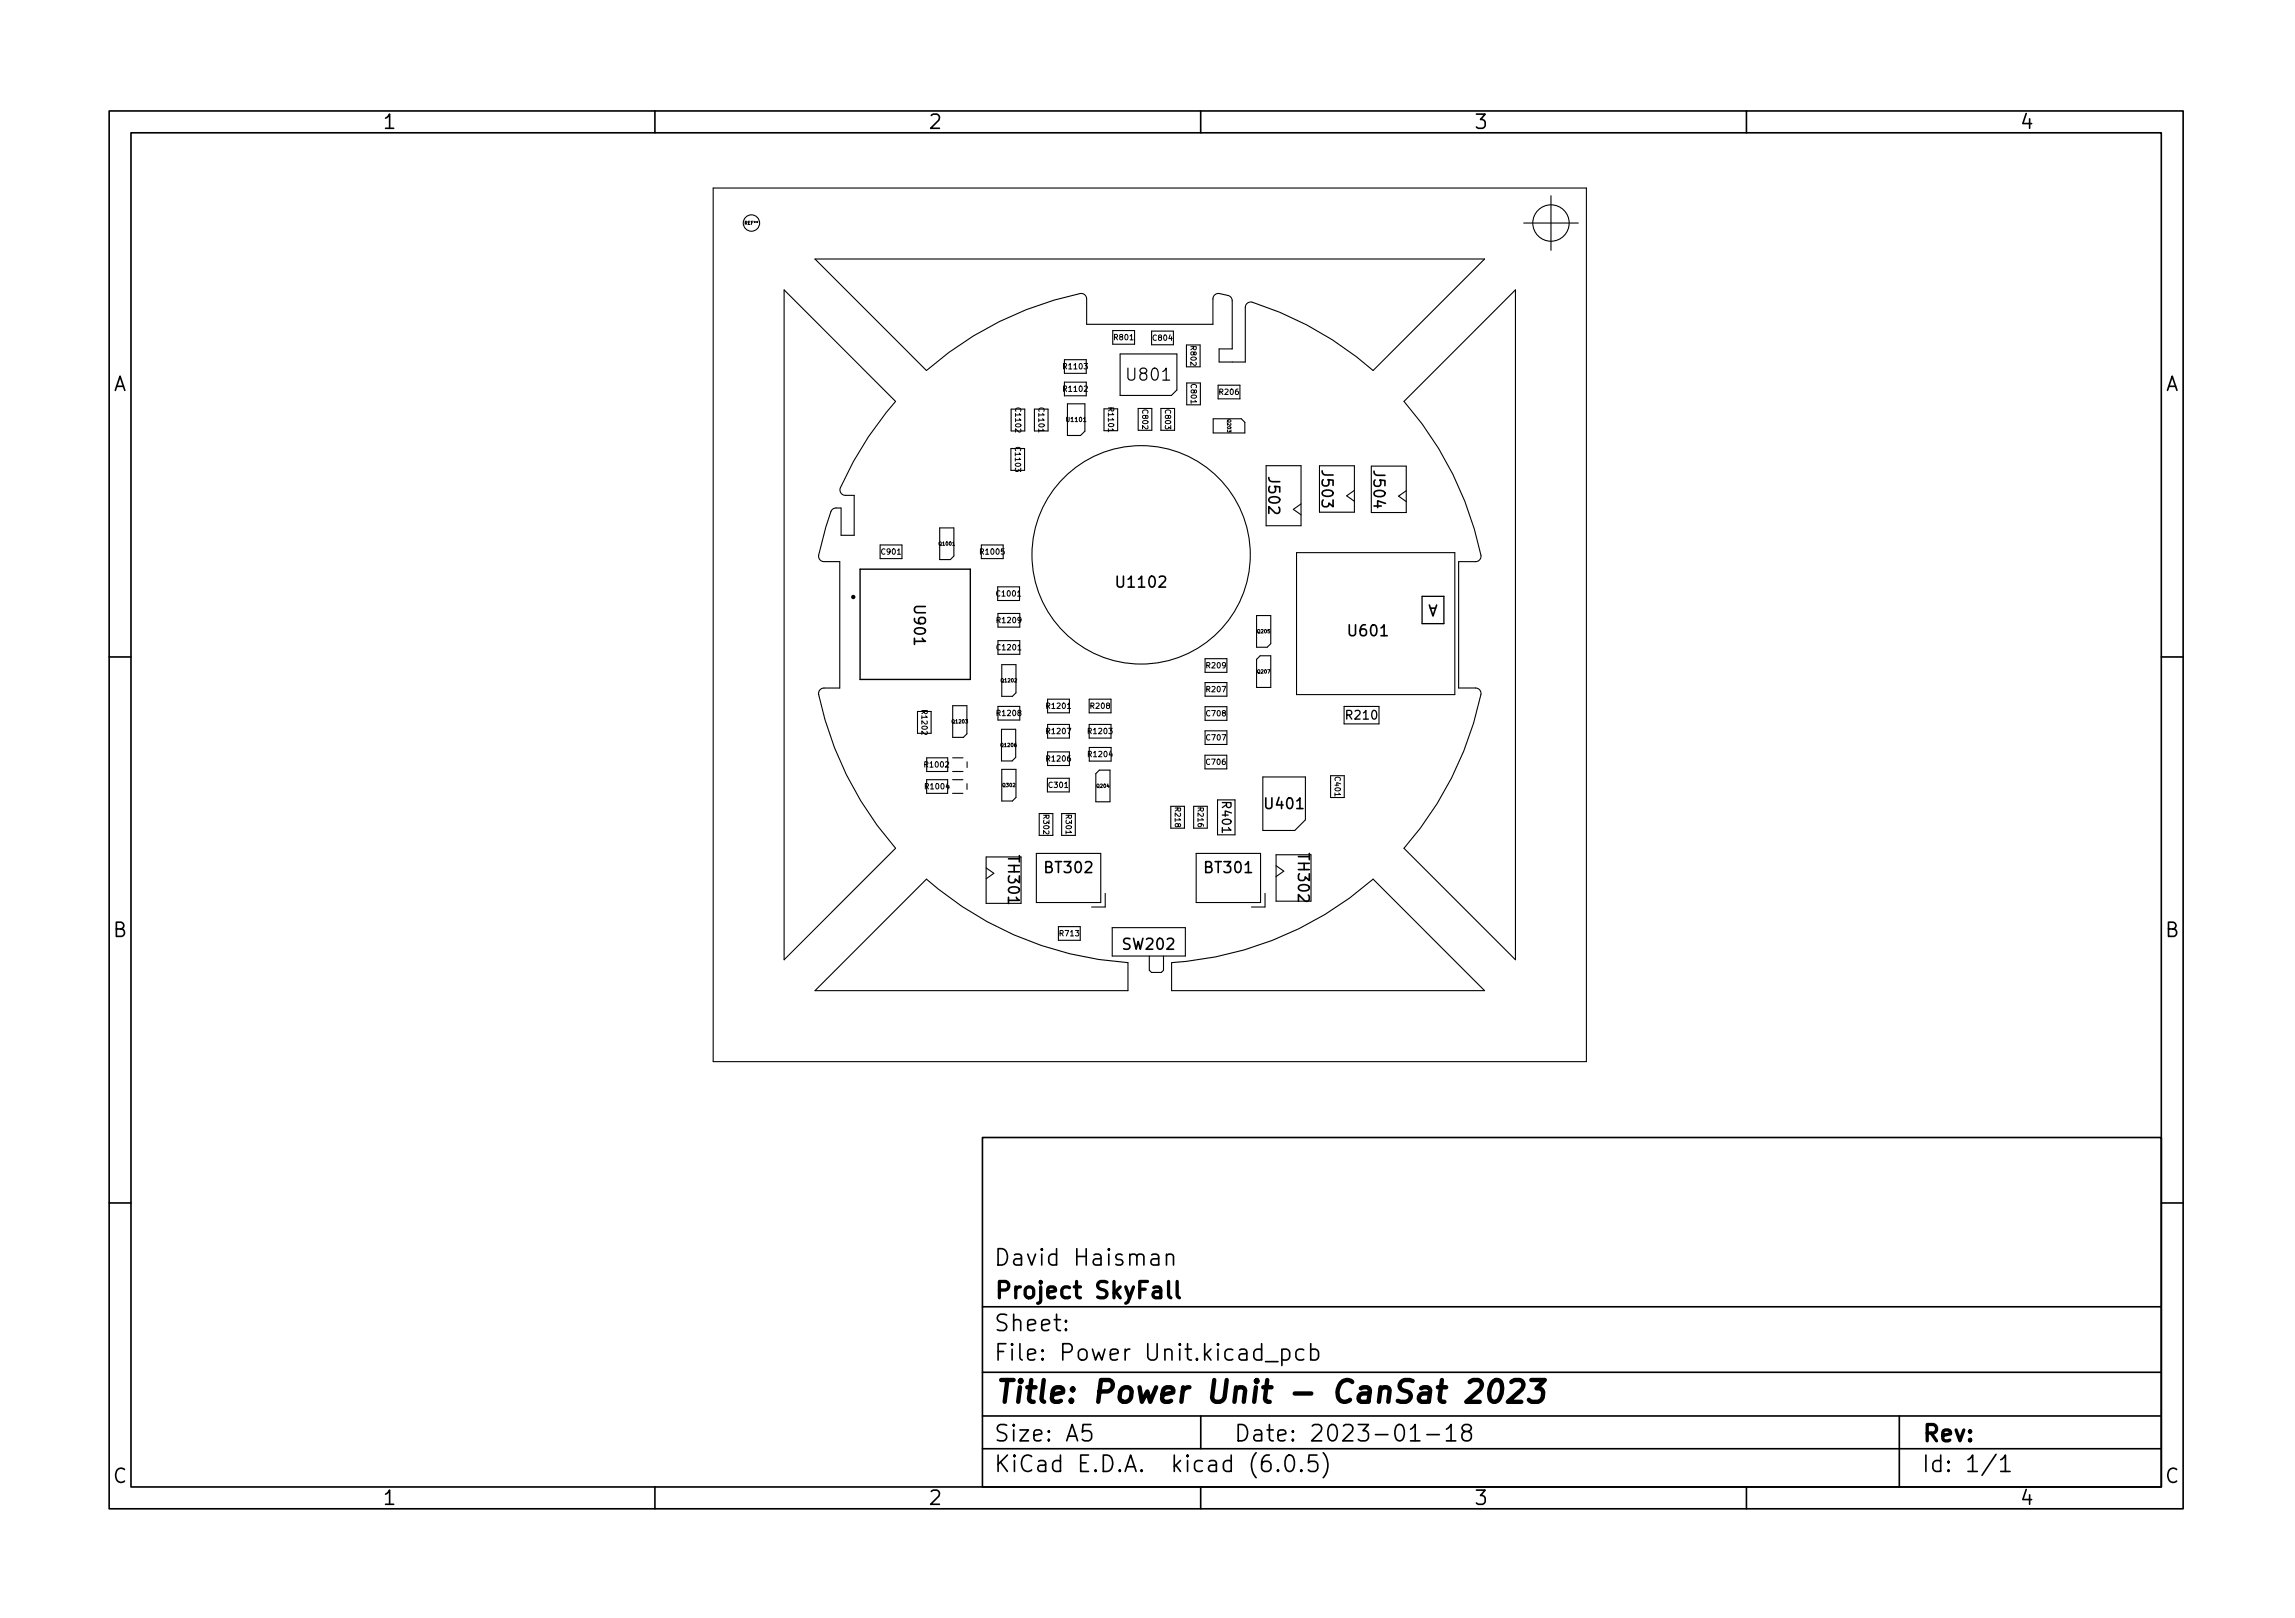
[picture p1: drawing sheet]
<svg xmlns="http://www.w3.org/2000/svg" width="210mm" height="148mm" viewBox="0 0 210 148" stroke-linecap="round" stroke-linejoin="round" font-family="sans-serif">
<defs><g id="words">
<text font-size="2.8" x="91" y="128.5">Title: Power Unit - CanSat 2023</text>
<g font-size="2.1">
<text x="91" y="118.9">Project SkyFall</text>
<text x="91" y="115.9">David Haisman</text>
<text x="91" y="124.6">File: Power Unit.kicad_pcb</text>
<text x="91" y="121.9">Sheet:</text>
<text x="91" y="134.8">KiCad E.D.A. kicad (6.0.5)</text>
<text x="91" y="132">Size: A5</text>
<text x="113" y="132">Date: 2023-01-18</text>
<text x="176" y="132">Rev:</text>
<text x="176" y="134.8">Id: 1/1</text>
</g>
<g font-size="1.8">
<text x="35" y="11.8">1</text>
<text x="85" y="11.8">2</text>
<text x="135" y="11.8">3</text>
<text x="185" y="11.8">4</text>
<text x="10.3" y="35.8">A</text>
<text x="198.4" y="35.8">A</text>
<text x="10.3" y="85.8">B</text>
<text x="198.4" y="85.8">B</text>
<text x="10.3" y="135.8">C</text>
<text x="35" y="137.8">1</text>
<text x="85" y="137.8">2</text>
<text x="135" y="137.8">3</text>
<text x="185" y="137.8">4</text>
<text x="198.4" y="135.8">C</text>
</g>
<text font-size="1.5" x="103.4" y="34.9">U801</text>
<g font-size="1.4">
<text x="116.2" y="43.8" transform="rotate(90 116.2 43.8)">J502</text>
<text x="121.1" y="43.2" transform="rotate(90 121.1 43.2)">J503</text>
<text x="125.8" y="43.3" transform="rotate(90 125.8 43.3)">J504</text>
<text x="102.5" y="53.8">U1102</text>
<text x="83.7" y="55.6" transform="rotate(90 83.7 55.6)">U901</text>
<text x="123.7" y="58.3">U601</text>
<text x="131.8" y="55.4" transform="rotate(180 131.8 55.4)">A</text>
<text x="116" y="74.1">U401</text>
<text x="92.3" y="78.5" transform="rotate(90 92.3 78.5)">TH301</text>
<text x="95.8" y="79.9">BT302</text>
<text x="110.4" y="79.9">BT301</text>
<text x="118.9" y="78.3" transform="rotate(90 118.9 78.3)">TH302</text>
<text x="102.9" y="87">SW202</text>
</g>
<g font-size="1.1">
<text x="123.4" y="65.9">R210</text>
<text x="111.9" y="73.5" transform="rotate(90 111.9 73.5)">R401</text>
</g>
<g font-size=".7">
<text x="97.5" y="33.8">R1103</text>
<text x="97.5" y="35.9">R1102</text>
<text x="102.1" y="31.1">R801</text>
<text x="105.7" y="31.2">C804</text>
<text x="109.1" y="31.8" transform="rotate(90 109.1 31.8)">R802</text>
<text x="109.1" y="35.2" transform="rotate(90 109.1 35.2)">C801</text>
<text x="93" y="41" transform="rotate(90 93 41)">C1103</text>
<text x="93" y="37.4" transform="rotate(90 93 37.4)">C1102</text>
<text x="95.1" y="37.4" transform="rotate(90 95.1 37.4)">C1101</text>
<text x="101.5" y="37.4" transform="rotate(90 101.5 37.4)">R1101</text>
<text x="104.6" y="37.6" transform="rotate(90 104.6 37.6)">C802</text>
<text x="106.7" y="37.6" transform="rotate(90 106.7 37.6)">C803</text>
<text x="111.8" y="36.1">R206</text>
<text x="80.8" y="50.8">C901</text>
<text x="89.9" y="50.8">R1005</text>
<text x="91.4" y="54.6">C1001</text>
<text x="91.4" y="57.1">R1209</text>
<text x="91.4" y="59.5">C1201</text>
<text x="84.4" y="65.1" transform="rotate(90 84.4 65.1)">R1202</text>
<text x="91.4" y="65.6">R1208</text>
<text x="95.9" y="64.9">R1201</text>
<text x="100" y="64.9">R208</text>
<text x="110.6" y="61.2">R209</text>
<text x="110.6" y="63.4">R207</text>
<text x="110.6" y="65.6">C708</text>
<text x="84.8" y="70.3">R1002</text>
<text x="95.9" y="69.7">R1206</text>
<text x="95.9" y="67.2">R1207</text>
<text x="99.8" y="67.2">R1203</text>
<text x="99.8" y="69.3">R1204</text>
<text x="110.6" y="70">C706</text>
<text x="110.6" y="67.8">C707</text>
<text x="122.3" y="71.2" transform="rotate(90 122.3 71.2)">C401</text>
<text x="84.8" y="72.3">R1004</text>
<text x="95.6" y="74.7" transform="rotate(90 95.6 74.7)">R302</text>
<text x="96.1" y="72.1">C301</text>
<text x="97.6" y="74.7" transform="rotate(90 97.6 74.7)">R301</text>
<text x="107.6" y="74" transform="rotate(90 107.6 74)">R218</text>
<text x="109.7" y="74" transform="rotate(90 109.7 74)">R216</text>
<text x="97.1" y="85.7">R713</text>
</g>
<text font-size=".6" x="97.8" y="38.6">U1101</text>
<g font-size=".4">
<text x="68.3" y="20.6">REF**</text>
<text x="112.4" y="38.5" transform="rotate(90 112.4 38.5)">Q203</text>
<text x="86.1" y="50">Q1001</text>
<text x="115.2" y="58">Q205</text>
<text x="91.8" y="62.5">Q1202</text>
<text x="115.2" y="61.7">Q207</text>
<text x="87.3" y="66.2">Q1203</text>
<text x="91.7" y="68.4">Q1206</text>
<text x="91.9" y="72.1">Q302</text>
<text x="100.5" y="72.1">Q204</text>
</g>
</g></defs>
<g fill="none" stroke="#000" stroke-width=".15">
<path d="M10 10.2h190v128h-190zM12 12.2h186v124h-186zM60 10.2v2M110 10.2v2M160 10.2v2M10 60.2h2M198 60.2h2M10 110.2h2M90 104.2h108v32h-108zM90 119.7h108M105.5 114.9l.2-.1 .4 .1 .1 .2v.7M106.2 115.2l-.5 .1a.29 .29 0 0 0-.3 .3 .29 .29 0 0 0 .3 .2h.5"/>
<path d="M106.9 115a.37 .37 0 0 1 .6 .1v.7M106.9 114.8v1M198 110.2h2M60 136.2v2M90 132.7h108M90 129.7h108M90 125.7h108M97.7 121.7v.1h-.1l.1-.1v.1M97.7 120.9v.1v.1l-.1-.1 .1-.1v.2M99.9 130.4h-.7v.8l.2-.2 .5 .1 .1 .2-.1 .5-.2 .1h-.3l-.2-.1M110 136.2v2M110 129.7v3"/>
<path d="M115.9 124.7h1.2M117.1 134.6l.1 .1h-.1h-.1l.1-.1v.1M117.4 123.6l.5-.1 .3 .3v.5l-.2 .2h-.1h-.5M117.4 123.5v1.5M117.9 133.3a.36 .36 0 0 1 .6 .2 .88 .88 0 0 1-.3 1.2 .38 .38 0 0 1-.4-.2 1.17 1.17 0 0 1 .1-1.2zM119.2 134.6l.1 .1h-.1v-.1v.1M119.4 123.6l-.4-.1-.3 .3v.5l.2 .2h.1h.4M120.1 123.6l.4-.1 .3 .3v.5l-.1 .2h-.2h-.4M120.1 123v1.5M120.7 133.2h-.8v.8l.2-.2 .5 .1 .1 .2v.5l-.3 .1h-.3l-.2-.1M121.2 133a1.72 1.72 0 0 1 0 2.3M129.2 131.9h.9"/>
<path d="M130.7 131.4h1.2M132.5 130.9l.4-.5v1.5M132.5 131.9h.9M134.2 131.1l-.1-.1a.31 .31 0 0 1-.2-.3 .31 .31 0 0 1 .3-.3l.5 .1a.31 .31 0 0 1 .1 .4 .31 .31 0 0 1-.3 .2h-.3l-.3 .3 .1 .4 .2 .1h.3l.3-.2-.1-.5-.2-.1M160 136.2v2M174 129.7v6.5M182.9 133.2l-1.3 1.9M183.3 133.7l.4-.5v1.5M183.3 134.7h.9"/>
</g>
<path d="M134.6 126.6l.4-.2h.4a.45 .45 0 0 1 .3 .5l-.1 .3-1.3 1.2h1.3M136.7 126.6a.46 .46 0 0 1 .5-.2 .46 .46 0 0 1 .4 .4 1.31 1.31 0 0 1-.6 1.6 .44 .44 0 0 1-.5-.4 1.8 1.8 0 0 1 .2-1.4zM138.5 126.6l.3-.2h.4a.45 .45 0 0 1 .4 .5l-.2 .3-1.3 1.2h1.3M140.3 126.4h1.2l-.7 .7h.3l.2 .2 .1 .2-.1 .5-.1 .2-.3 .2h-.6l-.2-.2" fill="none" stroke="#000" stroke-width=".4"/>
<path d="M107.1 117.3v1.3l.2 .2M107.8 117.3v1.3l.3 .2" fill="none" stroke="#000" stroke-width=".3"/>
<g fill="none" stroke="#000" stroke-width=".1">
<path d="M65.3 17.2h80v80h-80zM142.1 17.9v5M71.8 26.5l10.2 10.3a30 30 0 0 0-5 8 .5 .5 0 0 0 .5 .6h.8v3.6h-1.2v-2.5l-.8 .1-.2 .2-.4 1.5-.7 2.5a.5 .5 0 0 0 .5 .6h1.4v11.6h-1.4a.5 .5 0 0 0-.5 .6 31 31 0 0 0 7 14.1l-10.2 10.2zM74.7 23.7h61.3l-10.2 10.2a29.8 29.8 0 0 0-11.2-6.2 .5 .5 0 0 0-.5 .5v5h-2.4v-1.2h1.2v-4.5a.5 .5 0 0 0-.4-.4l-.8-.2a.5 .5 0 0 0-.6 .5v2.3h-11.5v-2.3a.5 .5 0 0 0-.7-.5 31 31 0 0 0-14 7zM92.6 37.5h1.3v2h-1.3zM94.8 37.5h1.2v2h-1.2zM97.5 32.9h2v1.3h-2zM97.5 35h2v1.2h-2zM97.8 37h1.6v2.5l-.4 .4h-1.2zM101.1 37.4h1.3v2h-1.3zM101.9 30.3h2v1.2h-2zM102.6 32.4h5.2v3.3l-.5 .5h-4.7z"/>
<path d="M104.3 37.4h1.2v2h-1.2zM105.5 30.3h2v1.3h-2zM106.4 37.4h1.2v2h-1.2zM108.7 31.6h1.2v2h-1.2zM108.7 35.1h1.3v2h-1.3zM111.1 38.3h2.6l.3 .4v.9h-2.9zM111.6 35.3h2v1.2h-2zM128.6 36.8l10.2-10.3v61.4l-10.2-10.2a29.6 29.6 0 0 0 7.1-14.3 .5 .5 0 0 0-.5-.4h-1.6v-11.6h1.6a.5 .5 0 0 0 .5-.6 31 31 0 0 0-7.1-14zM139.6 20.4h5M80.6 49.9h2v1.3h-2zM86.1 48.3h1.3v2.6l-.3 .3h-1zM89.9 49.9h2v1.3h-2z"/>
<path d="M91.4 53.7h2v1.3h-2zM91.4 56.2h2v1.2h-2zM91.4 58.7h2v1.2h-2zM92.6 41.1h1.3v2h-1.3zM115.1 56.4h1.3v2.5l-.3 .4h-1zM116 42.6h3.2v5.5h-3.2zM118.8 50.6h14.5v13h-14.5zM119.2 46.1l-.7 .5 .7 .5M120.9 42.7h3.2v4.2h-3.2zM124.1 44.9l-.7 .5 .7 .5M125.6 42.7h3.2v4.2h-3.2zM128.8 44.9l-.7 .5 .7 .5"/>
<path d="M84.1 65.2h1.2v2h-1.2zM84.9 71.4h1.9v1.2h-1.9zM84.9 69.4h1.9v1.2h-1.9zM87.3 71.4h.9M87.3 72.6h.9M87.3 70.6h.9M87.3 69.4h.9M87.3 64.6h1.3v2.6l-.3 .3h-1zM88.6 71.8v.5M88.6 69.8v.5M90.3 79.5l.8 .5-.8 .5M90.3 78.5h3.2v4.2h-3.2z"/>
<path d="M91.4 64.7h2v1.2h-2zM91.8 66.8h1.3v2.6l-.4 .3h-.9zM91.8 70.5h1.3v2.5l-.3 .4h-1zM91.8 60.9h1.3v2.5l-.3 .4h-1zM94.9 78.1h5.9v4.5h-5.9zM95.2 74.5h1.3v2h-1.3zM96 71.3h2v1.2h-2zM96 68.9h2v1.2h-2zM96 64h2v1.3h-2zM96 66.3h2v1.3h-2zM97.3 74.5h1.2v2h-1.2zM99.8 64h2v1.3h-2z"/>
<path d="M99.8 66.3h2v1.3h-2zM99.8 68.4h2v1.3h-2zM100.4 70.8l.3-.3h1v2.9h-1.3zM107.3 73.8h1.2v2h-1.2zM109.4 73.8h1.2v2h-1.2zM109.6 78.1h5.9v4.5h-5.9zM110.4 69.2h2v1.2h-2zM110.4 60.3h2v1.3h-2zM110.4 62.5h2v1.3h-2zM110.4 64.7h2v1.3h-2zM110.4 66.9h2v1.3h-2zM111.5 73.2h1.6v3.2h-1.6z"/>
<path d="M115.1 60.4l.3-.3h1v2.9h-1.3zM115.7 71.1h3.9v4l-1 .9h-2.9zM116.9 78.3h3.2v4.2h-3.2zM116.9 79.3l.7 .5-.7 .5M121.9 71h1.3v2h-1.3zM123.1 64.7h3.2v1.6h-3.2zM84.9 80.5a31 31 0 0 0 18.4 7.7v2.5h-28.6zM97 84.9h2v1.2h-2zM101.3 81.8v1.3h-1.3M101.9 84.9h6.7v2.6h-6.7zM105.3 87.5v1.3l.2 .2h.9l.2-.2v-1.3M107.3 88.2a31 31 0 0 0 18.5-7.7l10.2 10.2h-28.7z"/>
<path d="M115.9 81.8v1.3h-1.3"/>
<circle cx="68.8" cy="20.4" r=".75"/>
<circle cx="142.1" cy="20.4" r="1.67"/>
<circle cx="104.5" cy="50.8" r="10"/>
</g>
<path d="M78.8 52.1h10.1v10.1h-10.1z" fill="none" stroke="#000" stroke-width=".13"/>
<circle cx="78.2" cy="54.7" r=".1" fill="none" stroke="#000" stroke-width=".2"/>
<path d="M130.3 54.6h2v2.5h-2z" fill="none" stroke="#000" stroke-width=".12"/>
<use href="#words"/>
</svg>
